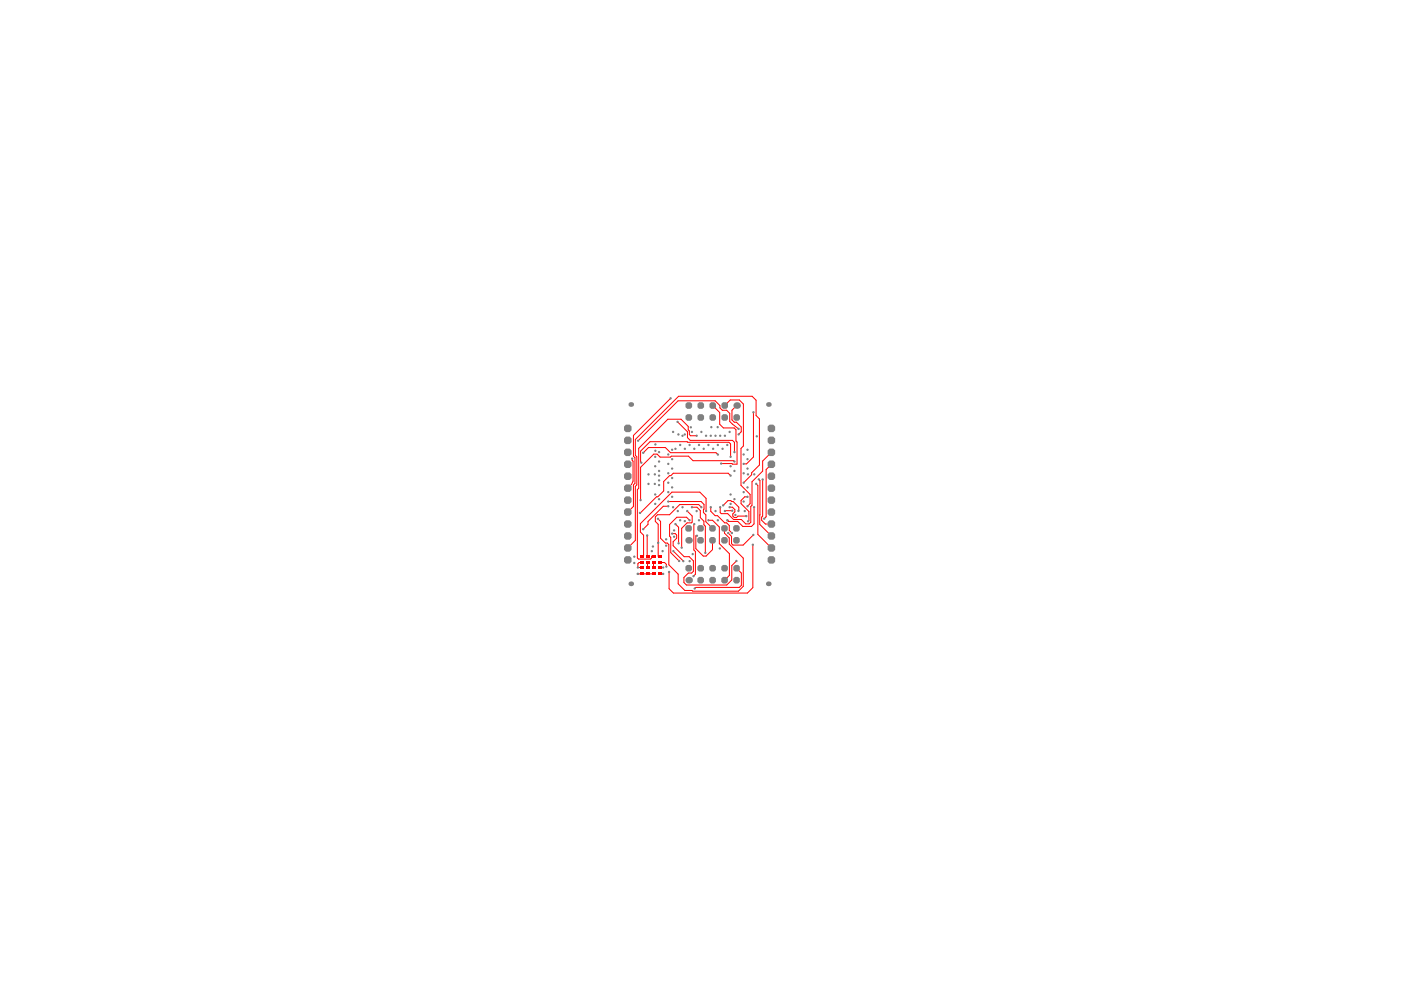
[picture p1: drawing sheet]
<svg xmlns="http://www.w3.org/2000/svg" width="297mm" height="210mm" viewBox="0 0 297 210" stroke-linecap="round" stroke-linejoin="round" font-family="sans-serif">
<g fill="none" stroke="#f00" stroke-width=".21">
<path d="M134 97.2v.4l.2 .2v4.2l-.3 .7-.8 .8M136.4 96l1.1-1.1h3.6l1.1 1.1h9.6l.4 .4M142.2 84.4l-7.9 7.9v4.4l.3 .3v5.5l-.3 .3v4.6l-1.2 1.2M143.7 89.4l2.1 2.1v1.3l.5 .6h9l.4 .4v2.1M147.7 92.4h-1.3l-.2-.3-.3-1.7-1.5-1.5h-2.8l-6.2 6.2v8.4l-.3 .3v14.5l.3 .2h2.5l.3-.2v-.4h.4M151.1 86l1.5 1.5v2.4l.8 .8h2.3l.3 .4v2.4l.3 .2v4.7l-3.4-.1M153.7 86l1.1-1.2h2l.8 .9v8.9l-.5 .5v7.8l1.9 1.9v2l-.5 .5M154.9 96.9v-2.8l-.4-.3-16.7-.2-2 2.1v2.3l.2 .1M155.7 97.9l-.2-.2h-8.6l-.9-1h-3.7l-.2 .2h-2.1l-.7-.6h-.7l-2.8 2.8v6.9M156.2 86l-1 1v2l.5 .5h.4l1.1 1v1l-.6 .6M156.6 90.9l-1.9-1.5v-1.8l-.6-.6h-1l-.5-.5v-.5l-1-1h-7.8l-8.5 8.4M159.7 87.4v9.5l-1.4 1.5h-.6"/>
<path d="M163.6 95.9l-1.9 1.9v2.1l-2.3 2.2v5l-.2 .3v3.3l-.4 .4h-.7l-.9-1h-1.7l-1.2-1.2h-1.4l-.2-.2v-1.2M163.6 98.4l-1.2 1.2v10l-.4 .4M136 119.3h-.5l-.3 .2v.8h.8M137.2 113.5l.1 4.4M137.3 119.3v1M138.6 119.3v1M139.5 110l.6 .6v3.5l1 1h.4l.3 .4v4.3l2 1.9v2.1l1.4 1.4h1.5l.2 .1h9.7l1-1v-6l-3-2.9v-1.3l-1-1.1v-1M139.8 119.3h1.1l.4 .4v.4M141.7 106.3h6.9l.7 .7-.2 1.7 .6 .5v1.4l1.4 1.4M141.7 107.3h-1.1l-3.2 3.3v.6l-1 1M142.5 113.1h.7l.3 .3v.7l-.8 .8v.8l2.4 2.3h1l.9 .9v2.2l-.4 .4h-.7l-.9 .9v1.1l.5 .5h8.6l1.1-1v-3.1l.9-1M142.8 116.9l2.1 2.1"/>
<path d="M143.2 111.1l.7 .7v3.4M145.7 108.4l1.1 1v1.3l-.2 .2h-.9l-1.2 1.1v4.1M146.2 110.3l-.6-.6h-2.1l-1.5 1.5v2.5l.2 .2v3.3l1.8 1.7M146.7 107.5h1.1l.7 .7v1.5l.7 .8v.8l.3 .3v5.6M147.2 111.1l-.1 5.5 .3 .3v4.9l-.4 .4M147.8 113.6h-.3v2.7l1.6 1.6h.6l1.4-1.4v-1.9M148.7 107.5l-.6-.5h-4l-2.1 2.1h-2.6l-.5 .5v1l.6 .6v6.7h.3M149.7 108.4v-2.7l-1.3-1.4h-5.9l-6.7 6.7v1.8l.7 .7v4.4h-.5M150.2 110.3h.9l1.4 1.4v3.6l2.1 2.1v4.6l-1 1M150.7 107.5v.9l.9 .9h.5l1.6 1.6h.4l.5 .5v1.1l.6 .5M153.3 107.2l1-1.1h.6l.3 .2h.3l1.1 1.2v.8M154.4 113l.7 .7v1.6l.3 .3h2.2l2.1-2.2"/>
<path d="M154.7 107.5h.6l.5 .6v.4l-.4 .5v.4l.3 .3h.4l.4-.3h1.7M154.9 100.8l-.5-.5h-11.7l-.5 .5h-.2l-1.3 1.3v2l-1.2 1.2h-.3l-3.5 3.5M155.3 108.3l-1.6 .1M157.7 102.3l1.7-1.6v-.5l1.6-1.6v-9.8l-.7-.7v-3.2l-.8-.9h-15.6l-9.2 9.2v3.3l.3 .4v5.9l-.3 .3v11.5l-1.6 1.6M158.5 105.3h-.6l-.8 .8v.7l1.7 1.6v1.9l-.2 .2M159.6 115.5v9.1l-1.1 1.1h-15.7l-.9-.9v-3.5M159.9 107.5v3.6l-.6 .5h-1.8l-1.1-1h-2v-.3h-.2M160.3 102.6l.4 .3v10.4l2.9 2.9M160.9 101.6l.2 .3v9.3l2.5 2.4M161.7 101.7v7.7l-.2 .2v.7l.8 .8h1.3M135.2 121.7h.1M135.2 121.7h3.4"/>
<path d="M139.8 120.3h.8M139.8 121.7h.8M156.2 120.5l1 1v2.6l-.4 .4h-9.3l-.2 .3"/>
</g>
<g fill="#808080">
<circle cx="134.5" cy="118" r=".25"/>
<circle cx="134.5" cy="119.4" r=".25"/>
<circle cx="155.9" cy="109.2" r=".25"/>
<circle cx="142.8" cy="116.9" r=".25"/>
<circle cx="138.2" cy="116.9" r=".25"/>
<circle cx="140.5" cy="116.9" r=".25"/>
<circle cx="138.8" cy="100.6" r=".25"/>
<circle cx="137.5" cy="100.6" r=".25"/>
<circle cx="145.2" cy="92.1" r=".25"/>
<circle cx="143.8" cy="92.1" r=".25"/>
<circle cx="142.9" cy="112.5" r=".25"/>
<circle cx="142.9" cy="113.8" r=".25"/>
<circle cx="138.8" cy="102.6" r=".25"/>
<circle cx="137.5" cy="102.6" r=".25"/>
<circle cx="139" cy="94.2" r=".25"/>
<circle cx="139" cy="95.6" r=".25"/>
<circle cx="159.9" cy="100.6" r=".25"/>
<circle cx="158.6" cy="100.6" r=".25"/>
<circle cx="152.2" cy="90.6" r=".25"/>
<circle cx="150.8" cy="90.6" r=".25"/>
<circle cx="142.7" cy="107.5" r=".25"/>
<circle cx="143.2" cy="111.1" r=".25"/>
<circle cx="143.7" cy="108.4" r=".25"/>
<circle cx="144.2" cy="110.3" r=".25"/>
<circle cx="144.7" cy="107.5" r=".25"/>
<circle cx="145.7" cy="108.4" r=".25"/>
<circle cx="146.2" cy="110.3" r=".25"/>
<circle cx="146.7" cy="107.5" r=".25"/>
<circle cx="147.2" cy="111.1" r=".25"/>
<circle cx="147.7" cy="108.4" r=".25"/>
<circle cx="148.2" cy="110.3" r=".25"/>
<circle cx="148.7" cy="107.5" r=".25"/>
<circle cx="149.7" cy="108.4" r=".25"/>
<circle cx="150.2" cy="110.3" r=".25"/>
<circle cx="150.7" cy="107.5" r=".25"/>
<circle cx="151.7" cy="108.4" r=".25"/>
<circle cx="152.2" cy="110.3" r=".25"/>
<circle cx="152.7" cy="107.5" r=".25"/>
<circle cx="153.7" cy="108.4" r=".25"/>
<circle cx="154.2" cy="110.3" r=".25"/>
<circle cx="154.7" cy="107.5" r=".25"/>
<circle cx="142.7" cy="91.6" r=".25"/>
<circle cx="143.2" cy="95.2" r=".25"/>
<circle cx="144.2" cy="94.3" r=".25"/>
<circle cx="145.2" cy="95.2" r=".25"/>
<circle cx="146.2" cy="94.3" r=".25"/>
<circle cx="146.7" cy="91.6" r=".25"/>
<circle cx="147.2" cy="95.2" r=".25"/>
<circle cx="147.7" cy="92.4" r=".25"/>
<circle cx="148.2" cy="94.3" r=".25"/>
<circle cx="148.7" cy="91.6" r=".25"/>
<circle cx="149.2" cy="95.2" r=".25"/>
<circle cx="149.7" cy="92.4" r=".25"/>
<circle cx="150.2" cy="94.3" r=".25"/>
<circle cx="151.2" cy="95.2" r=".25"/>
<circle cx="151.7" cy="92.4" r=".25"/>
<circle cx="152.2" cy="94.3" r=".25"/>
<circle cx="153.2" cy="95.2" r=".25"/>
<circle cx="153.7" cy="92.4" r=".25"/>
<circle cx="154.2" cy="94.3" r=".25"/>
<circle cx="154.7" cy="91.6" r=".25"/>
<circle cx="138.9" cy="106.8" r=".25"/>
<circle cx="141.7" cy="106.3" r=".25"/>
<circle cx="139.7" cy="105.8" r=".25"/>
<circle cx="142.5" cy="105.3" r=".25"/>
<circle cx="138.9" cy="104.8" r=".25"/>
<circle cx="141.7" cy="104.3" r=".25"/>
<circle cx="142.5" cy="103.3" r=".25"/>
<circle cx="141.7" cy="102.3" r=".25"/>
<circle cx="139.7" cy="101.8" r=".25"/>
<circle cx="142.5" cy="101.3" r=".25"/>
<circle cx="141.7" cy="100.4" r=".25"/>
<circle cx="139.7" cy="99.9" r=".25"/>
<circle cx="142.5" cy="99.4" r=".25"/>
<circle cx="138.9" cy="98.9" r=".25"/>
<circle cx="141.7" cy="98.4" r=".25"/>
<circle cx="139.7" cy="97.9" r=".25"/>
<circle cx="142.5" cy="97.4" r=".25"/>
<circle cx="138.9" cy="96.9" r=".25"/>
<circle cx="141.7" cy="96.4" r=".25"/>
<circle cx="139.7" cy="95.9" r=".25"/>
<circle cx="142.5" cy="95.4" r=".25"/>
<circle cx="158.5" cy="107.3" r=".25"/>
<circle cx="154.9" cy="106.8" r=".25"/>
<circle cx="157.7" cy="106.3" r=".25"/>
<circle cx="155.7" cy="105.8" r=".25"/>
<circle cx="158.5" cy="105.3" r=".25"/>
<circle cx="154.9" cy="104.8" r=".25"/>
<circle cx="157.7" cy="104.3" r=".25"/>
<circle cx="158.5" cy="103.3" r=".25"/>
<circle cx="157.7" cy="102.3" r=".25"/>
<circle cx="154.9" cy="100.8" r=".25"/>
<circle cx="157.7" cy="100.4" r=".25"/>
<circle cx="155.7" cy="99.9" r=".25"/>
<circle cx="158.5" cy="99.4" r=".25"/>
<circle cx="154.9" cy="98.9" r=".25"/>
<circle cx="157.7" cy="98.4" r=".25"/>
<circle cx="155.7" cy="97.9" r=".25"/>
<circle cx="158.5" cy="97.4" r=".25"/>
<circle cx="154.9" cy="96.9" r=".25"/>
<circle cx="157.7" cy="96.4" r=".25"/>
<circle cx="155.7" cy="95.9" r=".25"/>
<circle cx="158.5" cy="95.4" r=".25"/>
<circle cx="141.7" cy="107.3" r=".25"/>
<circle cx="152.7" cy="92.4" r=".25"/>
<circle cx="144.7" cy="92.4" r=".25"/>
<circle cx="146.5" cy="90.6" r=".25"/>
<circle cx="150.7" cy="92.4" r=".25"/>
<circle cx="139.7" cy="102.8" r=".25"/>
<circle cx="139.7" cy="100.8" r=".25"/>
<circle cx="140.6" cy="120.3" r=".25"/>
<circle cx="140.6" cy="121.7" r=".25"/>
<circle cx="135.2" cy="120.3" r=".25"/>
<circle cx="135.2" cy="121.7" r=".25"/>
<circle cx="146.9" cy="117.5" r=".25"/>
<circle cx="141.3" cy="120.1" r=".25"/>
<circle cx="146.2" cy="119" r=".25"/>
<circle cx="144.9" cy="119" r=".25"/>
<circle cx="141.2" cy="114.4" r=".25"/>
<circle cx="141.2" cy="115.7" r=".25"/>
<circle cx="160.5" cy="92.5" r=".25"/>
<circle cx="152.6" cy="116.3" r=".25"/>
<circle cx="143.7" cy="89.4" r=".25"/>
<circle cx="138.4" cy="115.9" r=".25"/>
<circle cx="139.5" cy="115.1" r=".25"/>
<circle cx="135.7" cy="108.8" r=".25"/>
<circle cx="136.4" cy="96" r=".25"/>
<circle cx="152.2" cy="96.4" r=".25"/>
<circle cx="152.9" cy="98.3" r=".25"/>
<circle cx="156.1" cy="118.9" r=".25"/>
<circle cx="142.5" cy="113.1" r=".25"/>
<circle cx="144" cy="118.9" r=".25"/>
<circle cx="149.5" cy="117.2" r=".25"/>
<circle cx="137.2" cy="113.5" r=".25"/>
<circle cx="159.7" cy="87.4" r=".25"/>
<circle cx="142.2" cy="84.4" r=".25"/>
<circle cx="135.8" cy="106" r=".25"/>
<circle cx="156.6" cy="90.9" r=".25"/>
<circle cx="135.3" cy="93.4" r=".25"/>
<circle cx="161.7" cy="101.7" r=".25"/>
<circle cx="160.9" cy="101.6" r=".25"/>
<circle cx="160.3" cy="102.6" r=".25"/>
<circle cx="139.5" cy="110" r=".25"/>
<circle cx="136.4" cy="112.2" r=".25"/>
<circle cx="141.9" cy="121.3" r=".25"/>
<circle cx="159.6" cy="115.5" r=".25"/>
<circle cx="156.6" cy="92.1" r=".25"/>
<circle cx="154.4" cy="113" r=".25"/>
<circle cx="159.7" cy="113.4" r=".25"/>
<circle cx="162" cy="110" r=".25"/>
<circle cx="155.2" cy="113" r=".25"/>
<circle cx="143.9" cy="115.2" r=".25"/>
<circle cx="147.8" cy="113.6" r=".25"/>
<circle cx="144.5" cy="116.1" r=".25"/>
<circle cx="147" cy="122.2" r=".25"/>
<circle cx="147.3" cy="124.8" r=".25"/>
<circle cx="153.3" cy="107.2" r=".25"/>
<circle cx="136" cy="98.1" r=".25"/>
<circle cx="134" cy="97.2" r=".25"/>
<circle cx="145.2" cy="110.5" r=".25"/>
<circle cx="158.6" cy="110.5" r=".25"/>
<circle cx="159.9" cy="107.5" r=".25"/>
<circle cx="157.9" cy="108.4" r=".25"/>
<circle cx="158.2" cy="109.4" r=".25"/>
<circle cx="156.6" cy="108.3" r=".25"/>
<circle cx="155.3" cy="108.3" r=".25"/>
<circle cx="162.9" cy="85.8" r=".5"/>
<circle cx="146" cy="123" r=".7"/>
<circle cx="146" cy="114.6" r=".7"/>
<circle cx="162.9" cy="123.8" r=".5"/>
<circle cx="133.7" cy="85.8" r=".5"/>
<circle cx="156.2" cy="86" r=".7"/>
<circle cx="133.7" cy="123.8" r=".5"/>
</g>
<g fill="#808080">
<path d="M147.9 120.1l.3-.3h.7l.4 .3v.7l-.4 .4h-.7l-.3-.4z" fill-rule="evenodd"/>
<path d="M147.9 88.2l.3-.4h.7l.4 .4v.7l-.4 .3h-.7l-.3-.3z" fill-rule="evenodd"/>
<path d="M147.9 85.6l.3-.3h.7l.4 .3v.7l-.4 .4h-.7l-.3-.4z" fill-rule="evenodd"/>
<path d="M147.9 122.7l.3-.4h.7l.4 .4v.7l-.4 .3h-.7l-.3-.3z" fill-rule="evenodd"/>
<path d="M162.8 118.3l.4-.4h.7l.4 .4v.8l-.4 .4h-.7l-.4-.4z" fill-rule="evenodd"/>
<path d="M162.8 108.2l.4-.4h.7l.4 .4v.8l-.4 .4h-.7l-.4-.4z" fill-rule="evenodd"/>
<path d="M162.8 98l.4-.4h.7l.4 .4v.8l-.4 .4h-.7l-.4-.4z" fill-rule="evenodd"/>
<path d="M145.3 120.1l.4-.3h.7l.3 .3v.7l-.3 .4h-.7l-.4-.4z" fill-rule="evenodd"/>
<path d="M145.3 111.7l.3-.4h.7l.4 .4v.7l-.4 .3h-.7l-.3-.3z" fill-rule="evenodd"/>
<path d="M145.3 88.2l.4-.4h.7l.3 .4v.7l-.3 .3h-.7l-.4-.3z" fill-rule="evenodd"/>
<path d="M145.3 85.6l.4-.3h.7l.3 .3v.7l-.3 .4h-.7l-.4-.4z" fill-rule="evenodd"/>
<path d="M150.4 120.1l.3-.3h.7l.4 .3v.7l-.4 .4h-.7l-.3-.4z" fill-rule="evenodd"/>
<path d="M152.9 120.1l.4-.3h.7l.3 .3v.7l-.3 .4h-.7l-.4-.4z" fill-rule="evenodd"/>
<path d="M150.4 111.7l.3-.4h.7l.4 .4v.7l-.4 .3h-.7l-.3-.3z" fill-rule="evenodd"/>
<path d="M152.9 111.7l.4-.4h.7l.3 .4v.7l-.3 .3h-.7l-.4-.3z" fill-rule="evenodd"/>
<path d="M150.4 88.2l.4-.4h.7l.3 .4v.7l-.3 .3h-.7l-.4-.3z" fill-rule="evenodd"/>
<path d="M150.4 85.6l.4-.3h.7l.3 .3v.7l-.3 .4h-.7l-.4-.4z" fill-rule="evenodd"/>
<path d="M153 88.2l.3-.4h.7l.4 .4v.7l-.4 .3h-.7l-.3-.3z" fill-rule="evenodd"/>
<path d="M153 85.6l.3-.3h.7l.4 .3v.7l-.4 .4h-.7l-.3-.4z" fill-rule="evenodd"/>
<path d="M162.8 115.8l.4-.4h.7l.4 .4v.8l-.4 .4h-.7l-.4-.4z" fill-rule="evenodd"/>
<path d="M162.8 110.7l.4-.4h.7l.4 .4v.8l-.4 .4h-.7l-.4-.4z" fill-rule="evenodd"/>
<path d="M162.8 113.2l.4-.4h.7l.4 .4v.8l-.4 .4h-.7l-.4-.4z" fill-rule="evenodd"/>
<path d="M162.8 100.6l.4-.4h.7l.4 .4v.8l-.4 .4h-.7l-.4-.4z" fill-rule="evenodd"/>
<path d="M162.8 103.1l.4-.4h.7l.4 .4v.8l-.4 .4h-.7l-.4-.4z" fill-rule="evenodd"/>
<path d="M162.8 93l.4-.4h.7l.4 .4v.8l-.4 .4h-.7l-.4-.4z" fill-rule="evenodd"/>
<path d="M162.8 95.5l.4-.4h.7l.4 .4v.8l-.4 .4h-.7l-.4-.4z" fill-rule="evenodd"/>
<path d="M150.4 122.7l.3-.4h.7l.4 .4v.7l-.4 .3h-.7l-.3-.3z" fill-rule="evenodd"/>
<path d="M152.9 122.7l.4-.4h.7l.3 .4v.7l-.3 .3h-.7l-.4-.3z" fill-rule="evenodd"/>
<path d="M150.4 114.2l.3-.3h.7l.4 .3v.7l-.4 .4h-.7l-.3-.4z" fill-rule="evenodd"/>
<path d="M152.9 114.2l.4-.3h.7l.3 .3v.7l-.3 .4h-.7l-.4-.4z" fill-rule="evenodd"/>
<path d="M162.8 105.6l.4-.4h.7l.4 .4v.8l-.4 .4h-.7l-.4-.4z" fill-rule="evenodd"/>
<path d="M162.8 90.4l.4-.4h.7l.4 .4v.8l-.4 .4h-.7l-.4-.4z" fill-rule="evenodd"/>
<path d="M132.3 118.3l.4-.4h.8l.4 .4v.8l-.4 .4h-.8l-.4-.4z" fill-rule="evenodd"/>
<path d="M132.3 108.2l.4-.4h.8l.4 .4v.8l-.4 .4h-.8l-.4-.4z" fill-rule="evenodd"/>
<path d="M132.3 98l.4-.4h.8l.4 .4v.8l-.4 .4h-.8l-.4-.4z" fill-rule="evenodd"/>
<path d="M132.3 115.8l.4-.4h.8l.4 .4v.8l-.4 .4h-.8l-.4-.4z" fill-rule="evenodd"/>
<path d="M132.3 110.7l.4-.4h.8l.4 .4v.8l-.4 .4h-.8l-.4-.4z" fill-rule="evenodd"/>
<path d="M132.3 113.2l.4-.4h.8l.4 .4v.8l-.4 .4h-.8l-.4-.4z" fill-rule="evenodd"/>
<path d="M132.3 100.6l.4-.4h.8l.4 .4v.8l-.4 .4h-.8l-.4-.4z" fill-rule="evenodd"/>
<path d="M132.3 103.1l.4-.4h.8l.4 .4v.8l-.4 .4h-.8l-.4-.4z" fill-rule="evenodd"/>
<path d="M132.3 93l.4-.4h.8l.4 .4v.8l-.4 .4h-.8l-.4-.4z" fill-rule="evenodd"/>
<path d="M132.3 95.5l.4-.4h.8l.4 .4v.8l-.4 .4h-.8l-.4-.4z" fill-rule="evenodd"/>
<path d="M155.5 120.1l.3-.3h.7l.4 .3v.7l-.4 .4h-.7l-.3-.4z" fill-rule="evenodd"/>
<path d="M147.8 111.7l.4-.4h.7l.3 .4v.7l-.3 .3h-.7l-.4-.3z" fill-rule="evenodd"/>
<path d="M155.4 111.7l.4-.4h.7l.3 .4v.7l-.3 .3h-.7l-.4-.3z" fill-rule="evenodd"/>
<path d="M155.5 88.2l.3-.4h.7l.4 .4v.7l-.4 .3h-.7l-.3-.3z" fill-rule="evenodd"/>
<path d="M132.3 105.6l.4-.4h.8l.4 .4v.8l-.4 .4h-.8l-.4-.4z" fill-rule="evenodd"/>
<path d="M132.3 90.4l.4-.4h.8l.4 .4v.8l-.4 .4h-.8l-.4-.4z" fill-rule="evenodd"/>
<path d="M155.5 122.7l.3-.4h.7l.4 .4v.7l-.4 .3h-.7l-.3-.3z" fill-rule="evenodd"/>
<path d="M147.8 114.2l.4-.3h.7l.3 .3v.7l-.3 .4h-.7l-.4-.4z" fill-rule="evenodd"/>
<path d="M155.4 114.2l.4-.3h.7l.3 .3v.7l-.3 .4h-.7l-.4-.4z" fill-rule="evenodd"/>
</g>
<g fill="#f00">
<path d="M135.6 120h.8v.6h-.8z" fill-rule="evenodd"/>
<path d="M135.6 119h.8v.6h-.8z" fill-rule="evenodd"/>
<path d="M138.2 120h.8v.6h-.8z" fill-rule="evenodd"/>
<path d="M138.2 119h.8v.6h-.8z" fill-rule="evenodd"/>
<path d="M135.6 121.4h.8v.6h-.8z" fill-rule="evenodd"/>
<path d="M135.6 117.6h.8v.6h-.8z" fill-rule="evenodd"/>
<path d="M138.2 121.4h.8v.6h-.8z" fill-rule="evenodd"/>
<path d="M138.2 117.6h.8v.6h-.8z" fill-rule="evenodd"/>
<path d="M139.4 120h.8v.6h-.8z" fill-rule="evenodd"/>
<path d="M136.9 120h.8v.6h-.8z" fill-rule="evenodd"/>
<path d="M136.9 119h.8v.6h-.8z" fill-rule="evenodd"/>
<path d="M139.4 119h.8v.6h-.8z" fill-rule="evenodd"/>
<path d="M139.4 121.4h.8v.6h-.8z" fill-rule="evenodd"/>
<path d="M136.9 121.4h.8v.6h-.8z" fill-rule="evenodd"/>
<path d="M136.9 117.6h.8v.6h-.8z" fill-rule="evenodd"/>
<path d="M139.4 117.6h.8v.6h-.8z" fill-rule="evenodd"/>
</g>
</svg>
